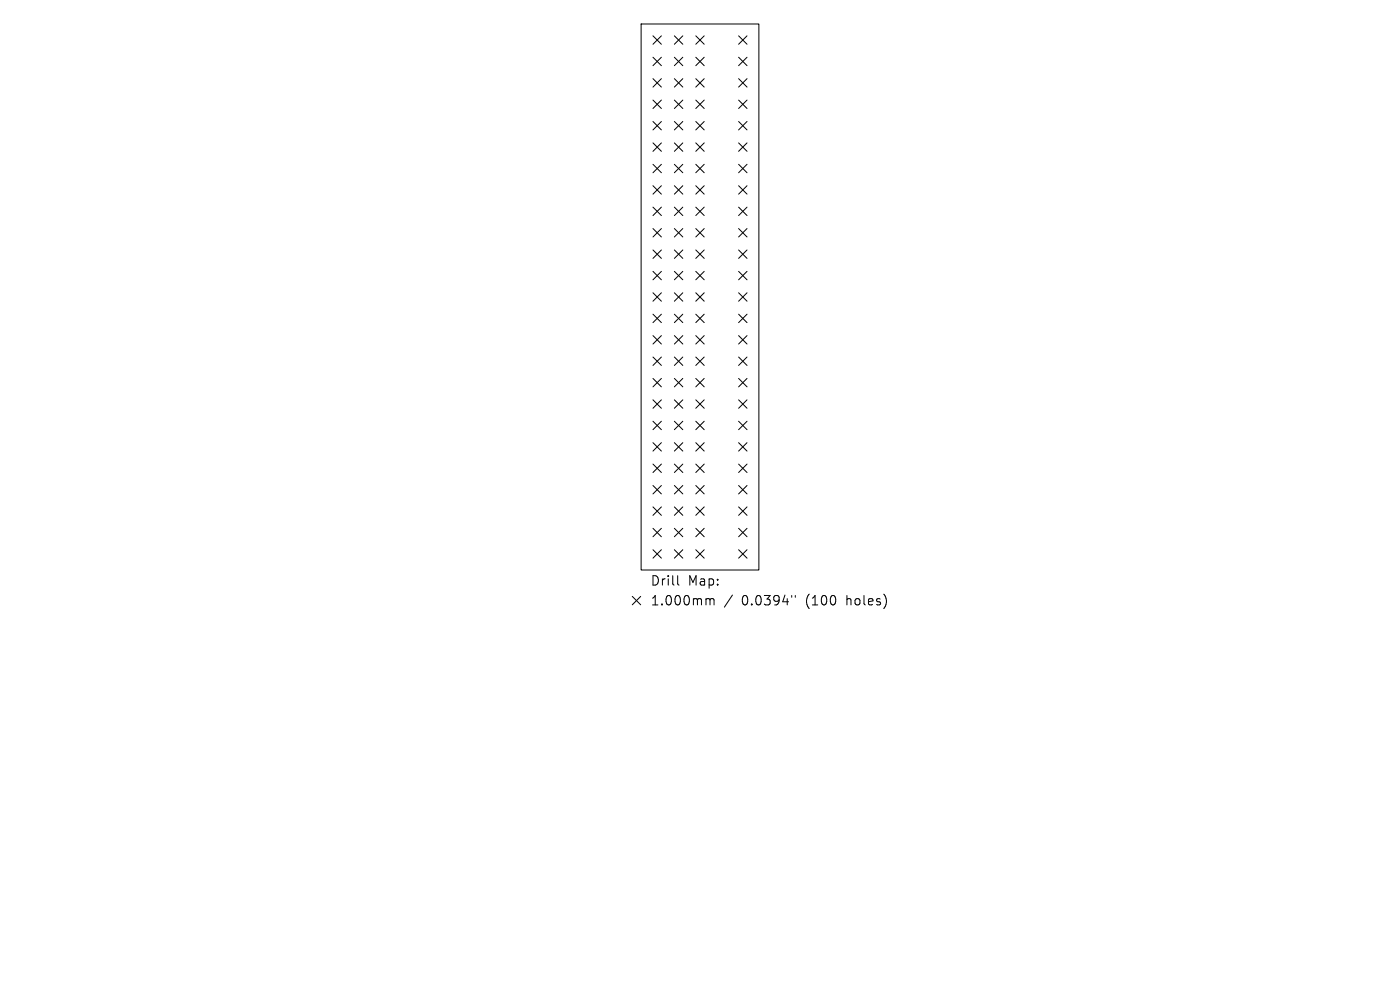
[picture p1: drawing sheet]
<svg xmlns="http://www.w3.org/2000/svg" width="297mm" height="210mm" viewBox="0 0 297 210" stroke-linecap="round" stroke-linejoin="round" font-family="sans-serif">
<defs><g id="words">
<g font-size="2.8">
<text x="137.9" y="124.5">Drill</text>
<text x="145.9" y="124.5">Map:</text>
<text x="137.9" y="128.7">1.000mm</text>
<text x="157.4" y="128.7">0.0394&quot;</text>
<text x="171.1" y="128.7">(100</text>
<text x="179.9" y="128.7">holes)</text>
</g>
</g></defs>
<g fill="none" stroke="#000" stroke-width=".21">
<path d="M136 5.1h25v115.8h-25zM138.5 7.6l1.8 1.8M138.5 12.1l1.8 1.8M138.5 16.7l1.8 1.8M140.3 7.6l-1.8 1.8M140.3 12.1l-1.8 1.8M140.3 16.7l-1.8 1.8M143.1 12.1l1.8 1.8M143.1 16.7l1.8 1.8M143.1 7.6l1.8 1.8M144.9 7.6l-1.8 1.8M144.9 16.7l-1.8 1.8"/>
<path d="M144.9 12.1l-1.8 1.8M147.6 12.1l1.8 1.8M147.6 7.6l1.8 1.8M147.6 16.7l1.8 1.8M149.4 12.1l-1.8 1.8M149.4 16.7l-1.8 1.8M149.4 7.6l-1.8 1.8M156.7 7.6l1.8 1.8M156.7 12.1l1.8 1.8M156.7 16.7l1.8 1.8M158.5 7.6l-1.8 1.8M158.5 12.1l-1.8 1.8"/>
<path d="M158.5 16.7l-1.8 1.8M138.5 21.2l1.8 1.8M138.5 25.8l1.8 1.8M138.5 30.3l1.8 1.8M138.5 34.9l1.8 1.7M138.5 39.4l1.8 1.8M140.3 21.2l-1.8 1.8M140.3 25.8l-1.8 1.8M140.3 30.3l-1.8 1.8M140.3 34.9l-1.8 1.7M140.3 39.4l-1.8 1.8M143.1 21.2l1.8 1.8"/>
<path d="M143.1 25.8l1.8 1.8M143.1 30.3l1.8 1.8M143.1 39.4l1.8 1.8M143.1 34.9l1.8 1.7M144.9 21.2l-1.8 1.8M144.9 25.8l-1.8 1.8M144.9 30.3l-1.8 1.8M144.9 34.9l-1.8 1.7M144.9 39.4l-1.8 1.8M147.6 21.2l1.8 1.8M147.6 25.8l1.8 1.8M147.6 34.9l1.8 1.7"/>
<path d="M147.6 39.4l1.8 1.8M147.6 30.3l1.8 1.8M149.4 21.2l-1.8 1.8M149.4 25.8l-1.8 1.8M149.4 30.3l-1.8 1.8M149.4 34.9l-1.8 1.7M149.4 39.4l-1.8 1.8M156.7 34.9l1.8 1.7M156.7 21.2l1.8 1.8M156.7 25.8l1.8 1.8M156.7 39.4l1.8 1.8M156.7 30.3l1.8 1.8"/>
<path d="M158.5 21.2l-1.8 1.8M158.5 25.8l-1.8 1.8M158.5 30.3l-1.8 1.8M158.5 34.9l-1.8 1.7M158.5 39.4l-1.8 1.8M138.5 43.9l1.8 1.8M138.5 48.5l1.8 1.8M138.5 53l1.8 1.8M138.5 57.6l1.8 1.8M140.3 43.9l-1.8 1.8M140.3 48.5l-1.8 1.8M140.3 53l-1.8 1.8"/>
<path d="M140.3 57.6l-1.8 1.8M143.1 43.9l1.8 1.8M143.1 53l1.8 1.8M143.1 57.6l1.8 1.8M143.1 48.5l1.8 1.8M144.9 43.9l-1.8 1.8M144.9 48.5l-1.8 1.8M144.9 53l-1.8 1.8M144.9 57.6l-1.8 1.8M147.6 43.9l1.8 1.8M147.6 48.5l1.8 1.8M147.6 57.6l1.8 1.8"/>
<path d="M147.6 53l1.8 1.8M149.4 43.9l-1.8 1.8M149.4 48.5l-1.8 1.8M149.4 53l-1.8 1.8M149.4 57.6l-1.8 1.8M156.7 57.6l1.8 1.8M156.7 48.5l1.8 1.8M156.7 43.9l1.8 1.8M156.7 53l1.8 1.8M158.5 43.9l-1.8 1.8M158.5 48.5l-1.8 1.8M158.5 53l-1.8 1.8"/>
<path d="M158.5 57.6l-1.8 1.8M138.5 62.1l1.8 1.8M138.5 66.7l1.8 1.7M138.5 71.2l1.8 1.8M138.5 75.7l1.8 1.8M140.3 62.1l-1.8 1.8M140.3 66.7l-1.8 1.7M140.3 71.2l-1.8 1.8M140.3 75.7l-1.8 1.8M143.1 62.1l1.8 1.8M143.1 66.7l1.8 1.7M143.1 71.2l1.8 1.8"/>
<path d="M143.1 75.7l1.8 1.8M144.9 62.1l-1.8 1.8M144.9 66.7l-1.8 1.7M144.9 71.2l-1.8 1.8M144.9 75.7l-1.8 1.8M147.6 62.1l1.8 1.8M147.6 71.2l1.8 1.8M147.6 75.7l1.8 1.8M147.6 66.7l1.8 1.7M149.4 62.1l-1.8 1.8M149.4 66.7l-1.8 1.7M149.4 71.2l-1.8 1.8"/>
<path d="M149.4 75.7l-1.8 1.8M156.7 71.2l1.8 1.8M156.7 62.1l1.8 1.8M156.7 75.7l1.8 1.8M156.7 66.7l1.8 1.7M158.5 62.1l-1.8 1.8M158.5 66.7l-1.8 1.7M158.5 71.2l-1.8 1.8M158.5 75.7l-1.8 1.8M138.5 80.3l1.8 1.8M138.5 84.8l1.8 1.8M138.5 89.4l1.8 1.7"/>
<path d="M138.5 93.9l1.8 1.8M138.5 98.4l1.8 1.8M140.3 80.3l-1.8 1.8M140.3 84.8l-1.8 1.8M140.3 89.4l-1.8 1.7M140.3 93.9l-1.8 1.8M140.3 98.4l-1.8 1.8M143.1 80.3l1.8 1.8M143.1 84.8l1.8 1.8M143.1 89.4l1.8 1.7M143.1 93.9l1.8 1.8M143.1 98.4l1.8 1.8"/>
<path d="M144.9 80.3l-1.8 1.8M144.9 84.8l-1.8 1.8M144.9 89.4l-1.8 1.7M144.9 93.9l-1.8 1.8M144.9 98.4l-1.8 1.8M147.6 84.8l1.8 1.8M147.6 89.4l1.8 1.7M147.6 98.4l1.8 1.8M147.6 80.3l1.8 1.8M147.6 93.9l1.8 1.8M149.4 80.3l-1.8 1.8M149.4 84.8l-1.8 1.8"/>
<path d="M149.4 89.4l-1.8 1.7M149.4 93.9l-1.8 1.8M149.4 98.4l-1.8 1.8M156.7 84.8l1.8 1.8M156.7 98.4l1.8 1.8M156.7 89.4l1.8 1.7M156.7 80.3l1.8 1.8M156.7 93.9l1.8 1.8M158.5 80.3l-1.8 1.8M158.5 84.8l-1.8 1.8M158.5 93.9l-1.8 1.8M158.5 98.4l-1.8 1.8"/>
<path d="M158.5 89.4l-1.8 1.7M138.5 103l1.8 1.8M138.5 107.5l1.8 1.8M138.5 112.1l1.8 1.8M138.5 116.6l1.8 1.8M140.3 103l-1.8 1.8M140.3 107.5l-1.8 1.8M140.3 112.1l-1.8 1.8M140.3 116.6l-1.8 1.8M143.1 103l1.8 1.8M143.1 107.5l1.8 1.8M143.1 116.6l1.8 1.8"/>
<path d="M143.1 112.1l1.8 1.8M144.9 103l-1.8 1.8M144.9 107.5l-1.8 1.8M144.9 112.1l-1.8 1.8M144.9 116.6l-1.8 1.8M147.6 107.5l1.8 1.8M147.6 112.1l1.8 1.8M147.6 103l1.8 1.8M147.6 116.6l1.8 1.8M149.4 103l-1.8 1.8M149.4 107.5l-1.8 1.8M149.4 112.1l-1.8 1.8"/>
<path d="M149.4 116.6l-1.8 1.8M156.7 112.1l1.8 1.8M156.7 103l1.8 1.8M156.7 107.5l1.8 1.8M156.7 116.6l1.8 1.8M158.5 103l-1.8 1.8M158.5 107.5l-1.8 1.8M158.5 112.1l-1.8 1.8M158.5 116.6l-1.8 1.8M134.1 126.5l1.8 1.8M135.9 126.5l-1.8 1.8M143.8 122.1v1.7l.3 .3"/>
<path d="M150.1 127h.2l.3 .3M150.6 127.3l.3-.3 .5 .1 .1 1.2M150.6 127.3v1M155.4 126.2l-1.7 2.6M168 126.3v.4M168.7 126.3v.4"/>
</g>
<use href="#words"/>
</svg>
